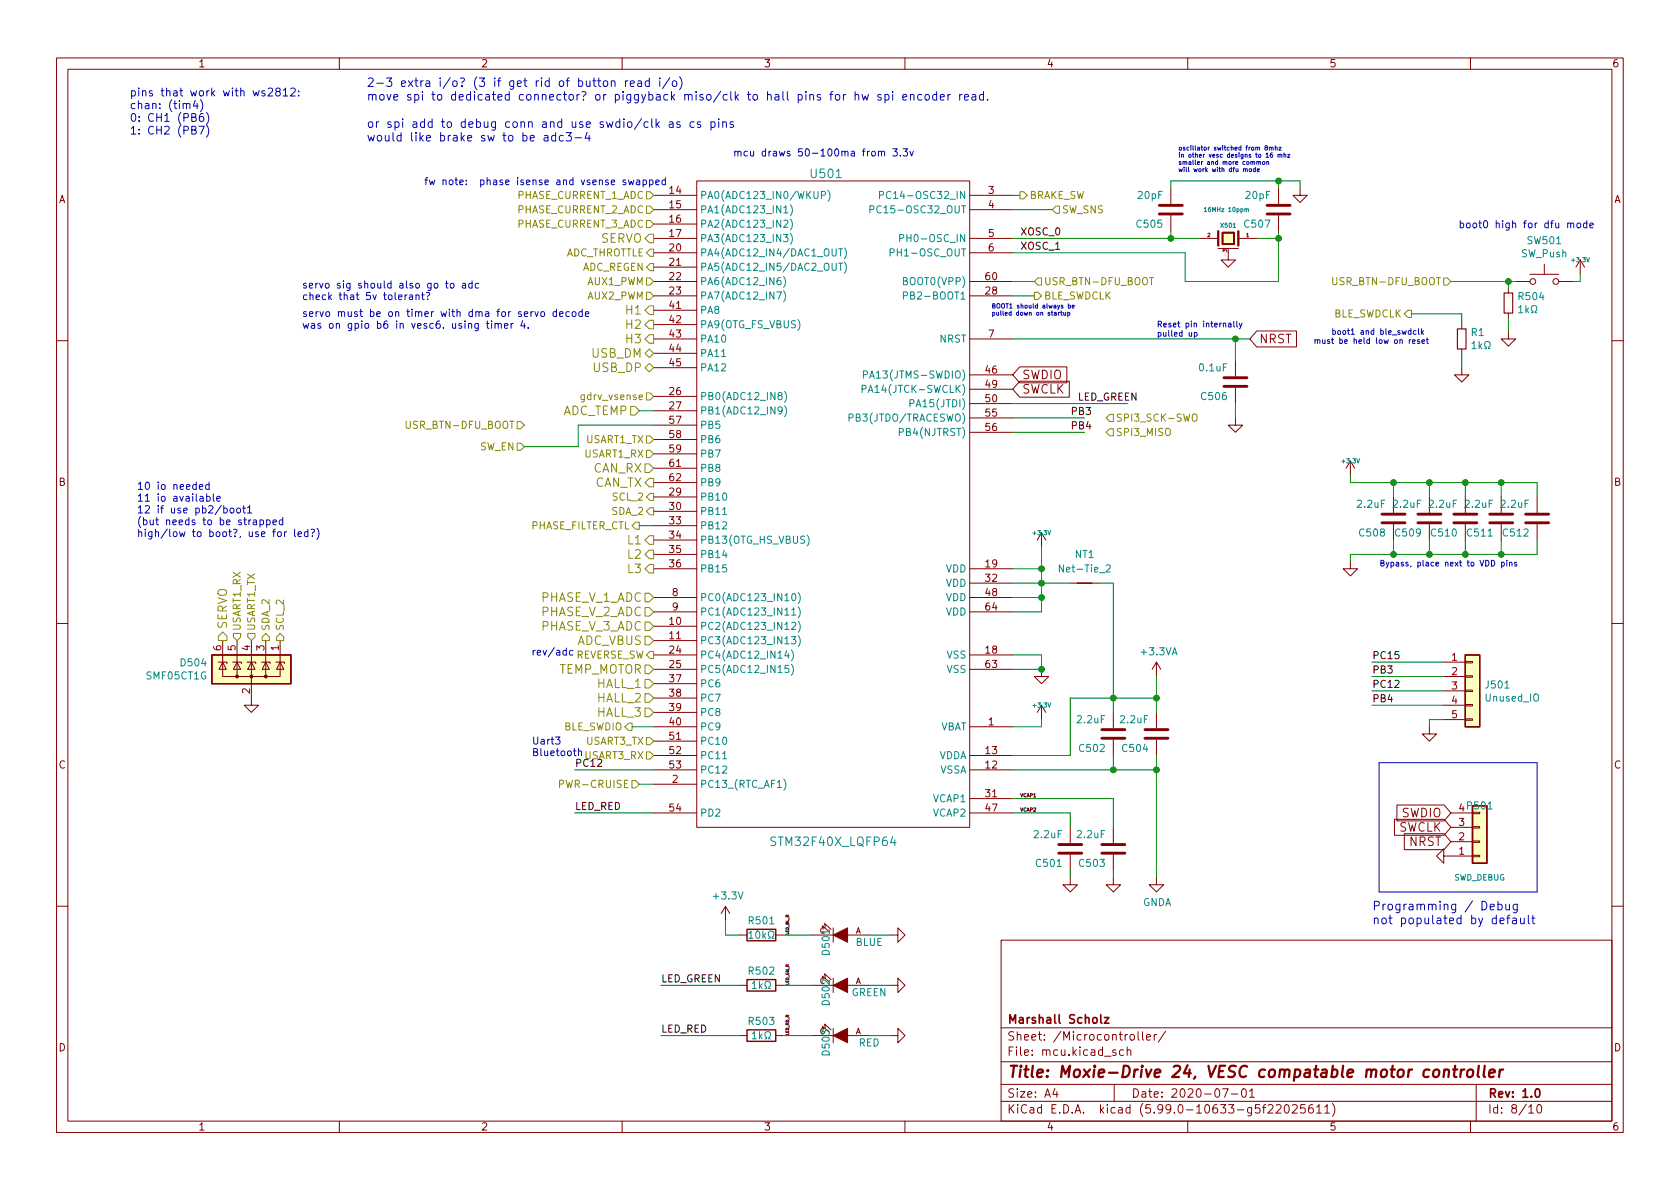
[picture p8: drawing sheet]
<svg xmlns="http://www.w3.org/2000/svg" width="297mm" height="210mm" viewBox="0 0 297 210" stroke-linecap="round" stroke-linejoin="round" font-family="sans-serif">
<defs><g id="words">
<text font-size="2.8" fill="#840000" x="178" y="190.6">Title: Moxie-Drive 24, VESC compatable motor controller</text>
<g font-size="2.1" fill="#0000c2">
<text x="64.8" y="15.4">2-3 extra i/o? (3 if get rid of button read i/o)</text>
<text x="64.8" y="17.8">move spi to dedicated connector? or piggyback miso/clk to hall pins for hw spi encoder read.</text>
<text x="64.8" y="22.6">or spi add to debug conn and use swdio/clk as cs pins</text>
<text x="64.8" y="25">would like brake sw to be adc3-4</text>
<text x="242.6" y="161">Programming / Debug</text>
<text x="242.6" y="163.4">not populated by default</text>
</g>
<g font-size="2.1" fill="#008484">
<text x="143.5" y="31.5">U501</text>
<text x="136.8" y="149.6">STM32F40X_LQFP64</text>
</g>
<g font-size="2.1" fill="#848400">
<text x="106.2" y="42.9">SERVO</text>
<text x="110.9" y="55.6">H1</text>
<text x="110.9" y="58.2">H2</text>
<text x="104.6" y="63.2">USB_DM</text>
<text x="105" y="65.8">USB_DP</text>
<text x="110.9" y="60.7">H3</text>
<text x="99.4" y="73.4">ADC_TEMP</text>
<text x="104.9" y="83.6">CAN_RX</text>
<text x="105.1" y="86.1">CAN_TX</text>
<text x="111.1" y="96.3">L1</text>
<text x="111.1" y="98.8">L2</text>
<text x="111.1" y="101.3">L3</text>
<text x="95.5" y="106.4">PHASE_V_1_ADC</text>
<text x="40.1" y="111.3" transform="rotate(-90 40.1 111.3)">SERVO</text>
<text x="95.5" y="109">PHASE_V_2_ADC</text>
<text x="95.5" y="111.5">PHASE_V_3_ADC</text>
<text x="98.6" y="119.1">TEMP_MOTOR</text>
<text x="101.9" y="114">ADC_VBUS</text>
<text x="105.6" y="121.7">HALL_1</text>
<text x="105.6" y="124.2">HALL_2</text>
<text x="105.6" y="126.7">HALL_3</text>
</g>
<g font-size="2.1" fill="#840000">
<text x="222.6" y="60.7">NRST</text>
<text x="180.7" y="67.1">SWDIO</text>
<text x="180.7" y="69.6">SWCLK</text>
<text x="247.2" y="147.1">SWCLK</text>
<text x="247.7" y="144.5">SWDIO</text>
<text x="249.2" y="149.6">NRST</text>
<text x="178" y="184">Sheet: /Microcontroller/</text>
<text x="178" y="181">Marshall Scholz</text>
<text x="178" y="186.7">File: mcu.kicad_sch</text>
<text x="178" y="196.9">KiCad E.D.A. kicad (5.99.0-10633-g5f22025611)</text>
<text x="178" y="194.1">Size: A4</text>
<text x="200" y="194.1">Date: 2020-07-01</text>
<text x="263" y="194.1">Rev: 1.0</text>
<text x="263" y="196.9">Id: 8/10</text>
</g>
<g font-size="1.9" fill="#0000c2">
<text x="22.9" y="17">pins that work with ws2812:</text>
<text x="22.9" y="19.3">chan: (tim4)</text>
<text x="22.9" y="21.5">0: CH1 (PB6)</text>
<text x="22.9" y="23.8">1: CH2 (PB7)</text>
</g>
<g font-size="1.8" fill="#840000">
<text x="35" y="11.9">1</text>
<text x="85" y="11.9">2</text>
<text x="135" y="11.9">3</text>
<text x="185" y="11.9">4</text>
<text x="235" y="11.9">5</text>
<text x="285" y="11.9">6</text>
<text x="10.3" y="35.9">A</text>
<text x="118.4" y="34.3">14</text>
<text x="174.8" y="34.3">3</text>
<text x="285.3" y="35.9">A</text>
<text x="118.4" y="36.8">15</text>
<text x="118.4" y="39.4">16</text>
<text x="118.4" y="41.9">17</text>
<text x="174.8" y="36.8">4</text>
<text x="174.8" y="41.9">5</text>
<text x="118.4" y="44.4">20</text>
<text x="118.4" y="47">21</text>
<text x="174.8" y="44.4">6</text>
<text x="118.4" y="49.5">22</text>
<text x="118.4" y="52.1">23</text>
<text x="174.3" y="52.1">28</text>
<text x="174.3" y="49.5">60</text>
<text x="118.4" y="54.6">41</text>
<text x="118.4" y="57.1">42</text>
<text x="118.4" y="59.7">43</text>
<text x="174.8" y="59.7">7</text>
<text x="118.4" y="62.2">44</text>
<text x="118.4" y="64.8">45</text>
<text x="118.4" y="69.8">26</text>
<text x="174.3" y="66">46</text>
<text x="174.3" y="68.6">49</text>
<text x="174.3" y="71.1">50</text>
<text x="118.4" y="72.4">27</text>
<text x="118.4" y="74.9">57</text>
<text x="118.4" y="77.5">58</text>
<text x="174.3" y="73.7">55</text>
<text x="174.3" y="76.2">56</text>
<text x="118.4" y="80">59</text>
<text x="118.4" y="82.5">61</text>
<text x="10.3" y="85.9">B</text>
<text x="118.4" y="87.6">29</text>
<text x="118.4" y="85.1">62</text>
<text x="285.3" y="85.9">B</text>
<text x="118.4" y="90.2">30</text>
<text x="118.4" y="92.7">33</text>
<text x="118.4" y="95.2">34</text>
<text x="118.4" y="97.8">35</text>
<text x="118.4" y="100.3">36</text>
<text x="174.3" y="100.3">19</text>
<text x="118.9" y="105.4">8</text>
<text x="118.9" y="107.9">9</text>
<text x="174.3" y="102.9">32</text>
<text x="174.3" y="105.4">48</text>
<text x="174.3" y="107.9">64</text>
<text x="118.4" y="110.5">10</text>
<text x="118.4" y="113">11</text>
<text x="39.1" y="115" transform="rotate(-90 39.1 115)">6</text>
<text x="41.7" y="115" transform="rotate(-90 41.7 115)">5</text>
<text x="44.2" y="115" transform="rotate(-90 44.2 115)">4</text>
<text x="46.7" y="115" transform="rotate(-90 46.7 115)">3</text>
<text x="49.3" y="115" transform="rotate(-90 49.3 115)">1</text>
<text x="118.4" y="115.6">24</text>
<text x="118.4" y="118.1">25</text>
<text x="174.3" y="115.6">18</text>
<text x="174.3" y="118.1">63</text>
<text x="256.7" y="116.8">1</text>
<text x="256.7" y="119.4">2</text>
<text x="44.2" y="122.7" transform="rotate(-90 44.2 122.7)">2</text>
<text x="118.4" y="120.6">37</text>
<text x="118.4" y="123.2">38</text>
<text x="118.4" y="125.7">39</text>
<text x="256.7" y="121.9">3</text>
<text x="256.7" y="124.5">4</text>
<text x="118.4" y="128.3">40</text>
<text x="118.4" y="130.8">51</text>
<text x="174.8" y="128.3">1</text>
<text x="256.7" y="127">5</text>
<text x="10.3" y="135.9">C</text>
<text x="118.4" y="133.3">52</text>
<text x="118.4" y="135.9">53</text>
<text x="174.3" y="135.9">12</text>
<text x="174.3" y="133.3">13</text>
<text x="285.3" y="135.9">C</text>
<text x="118.4" y="143.5">54</text>
<text x="118.9" y="138.4">2</text>
<text x="174.3" y="141">31</text>
<text x="174.3" y="143.5">47</text>
<text x="258" y="148.6">2</text>
<text x="258" y="146">3</text>
<text x="258" y="151.1">1</text>
<text x="10.3" y="185.9">D</text>
<text x="285.3" y="185.9">D</text>
<text x="35" y="199.9">1</text>
<text x="85" y="199.9">2</text>
<text x="135" y="199.9">3</text>
<text x="185" y="199.9">4</text>
<text x="235" y="199.9">5</text>
<text x="285" y="199.9">6</text>
</g>
<g font-size="1.8" fill="#0000c2">
<text x="129.5" y="27.6">mcu draws 50-100ma from 3.3v</text>
<text x="74.9" y="32.7">fw note: phase isense and vsense swapped</text>
<text x="257.8" y="40.3">boot0 high for dfu mode</text>
<text x="53.3" y="51">servo sig should also go to adc</text>
<text x="53.3" y="53">check that 5v tolerant?</text>
<text x="53.3" y="56">servo must be on timer with dma for servo decode</text>
<text x="53.3" y="58.1">was on gpio b6 in vesc6. using timer 4.</text>
<text x="24.1" y="86.6">10 io needed</text>
<text x="24.1" y="88.7">11 io available</text>
<text x="24.1" y="90.8">12 if use pb2/boot1</text>
<text x="24.1" y="92.9">(but needs to be strapped</text>
<text x="24.1" y="94.9">high/low to boot?, use for led?)</text>
<text x="95.4" y="115.9">rev/adc</text>
<text x="94" y="131.6">Uart3</text>
<text x="94" y="133.7">Bluetooth</text>
</g>
<g font-size="1.8" fill="#848400">
<text x="91.4" y="35.2">PHASE_CURRENT_1_ADC</text>
<text x="182" y="35.2">BRAKE_SW</text>
<text x="91.4" y="37.7">PHASE_CURRENT_2_ADC</text>
<text x="91.4" y="40.3">PHASE_CURRENT_3_ADC</text>
<text x="187.7" y="37.7">SW_SNS</text>
<text x="99.7" y="45.3">ADC_THROTTLE</text>
<text x="102.8" y="47.9">ADC_REGEN</text>
<text x="103.9" y="50.4">AUX1_PWM</text>
<text x="103.9" y="53">AUX2_PWM</text>
<text x="184.5" y="53">BLE_SWDCLK</text>
<text x="184.5" y="50.4">USR_BTN-DFU_BOOT</text>
<text x="236.2" y="50.4">USR_BTN-DFU_BOOT</text>
<text x="235.6" y="56.1">BLE_SWDCLK</text>
<text x="103.1" y="70.7">gdrv_vsense</text>
<text x="72.4" y="75.8">USR_BTN-DFU_BOOT</text>
<text x="197.2" y="74.5">SPI3_SCK-SWO</text>
<text x="197.2" y="77.1">SPI3_MISO</text>
<text x="84.8" y="79.6">SW_EN</text>
<text x="103.4" y="80.9">USART1_RX</text>
<text x="103.6" y="78.4">USART1_TX</text>
<text x="108.4" y="88.5">SCL_2</text>
<text x="93.7" y="93.6">PHASE_FILTER_CTL</text>
<text x="108.2" y="91.1">SDA_2</text>
<text x="42.5" y="111.6" transform="rotate(-90 42.5 111.6)">USART1_RX</text>
<text x="45.1" y="111.6" transform="rotate(-90 45.1 111.6)">USART1_TX</text>
<text x="47.6" y="111.6" transform="rotate(-90 47.6 111.6)">SDA_2</text>
<text x="50.2" y="111.6" transform="rotate(-90 50.2 111.6)">SCL_2</text>
<text x="101.6" y="116.5">REVERSE_SW</text>
<text x="99.6" y="129.2">BLE_SWDIO</text>
<text x="103.6" y="131.7">USART3_TX</text>
<text x="103.4" y="134.2">USART3_RX</text>
<text x="99.7" y="139.3">PWR-CRUISE</text>
</g>
<g font-size="1.8" fill="#008484">
<text x="123.7" y="35.2">PA0(ADC123_IN0/WKUP)</text>
<text x="157.4" y="35.2">PC14-OSC32_IN</text>
<text x="201.3" y="35.2">20pF</text>
<text x="220.3" y="35.2">20pF</text>
<text x="123.7" y="37.7">PA1(ADC123_IN1)</text>
<text x="123.7" y="40.3">PA2(ADC123_IN2)</text>
<text x="155.4" y="37.7">PC15-OSC32_OUT</text>
<text x="201.1" y="40.3">C505</text>
<text x="220.1" y="40.3">C507</text>
<text x="123.7" y="42.8">PA3(ADC123_IN3)</text>
<text x="123.7" y="45.3">PA4(ADC12_IN4/DAC1_OUT)</text>
<text x="123.7" y="47.9">PA5(ADC12_IN5/DAC2_OUT)</text>
<text x="158.4" y="45.3">PH1-OSC_OUT</text>
<text x="160.3" y="42.8">PH0-OSC_IN</text>
<text x="269" y="45.5">SW_Push</text>
<text x="270.1" y="43.2">SW501</text>
<text x="123.7" y="50.4">PA6(ADC12_IN6)</text>
<text x="123.7" y="53">PA7(ADC12_IN7)</text>
<text x="160.1" y="50.4">BOOT0(VPP)</text>
<text x="160.8" y="53">PB2-BOOT1</text>
<text x="268.6" y="53.1">R504</text>
<text x="123.7" y="55.5">PA8</text>
<text x="123.7" y="58">PA9(OTG_FS_VBUS)</text>
<text x="260.1" y="59.4">R1</text>
<text x="123.7" y="60.6">PA10</text>
<text x="123.7" y="63.1">PA11</text>
<text x="123.7" y="65.7">PA12</text>
<text x="166.1" y="60.6">NRST</text>
<text x="212.1" y="65.7">0.1uF</text>
<text x="123.7" y="70.7">PB0(ADC12_IN8)</text>
<text x="153.6" y="69.5">PA14(JTCK-SWCLK)</text>
<text x="154" y="66.9">PA13(JTMS-SWDIO)</text>
<text x="212.5" y="70.7">C506</text>
<text x="123.7" y="73.3">PB1(ADC12_IN9)</text>
<text x="123.7" y="75.8">PB5</text>
<text x="150.8" y="74.5">PB3(JTDO/TRACESWO)</text>
<text x="159.4" y="77.1">PB4(NJTRST)</text>
<text x="161.5" y="72">PA15(JTDI)</text>
<text x="123.7" y="78.4">PB6</text>
<text x="123.7" y="80.9">PB7</text>
<text x="123.7" y="83.4">PB8</text>
<text x="123.7" y="88.5">PB10</text>
<text x="123.7" y="86">PB9</text>
<text x="240.1" y="89.8">2.2uF</text>
<text x="246.4" y="89.8">2.2uF</text>
<text x="252.8" y="89.8">2.2uF</text>
<text x="259.1" y="89.8">2.2uF</text>
<text x="265.5" y="89.8">2.2uF</text>
<text x="123.7" y="91.1">PB11</text>
<text x="123.7" y="93.6">PB12</text>
<text x="240.5" y="94.9">C508</text>
<text x="246.8" y="94.9">C509</text>
<text x="253.2" y="94.9">C510</text>
<text x="259.5" y="94.9">C511</text>
<text x="265.9" y="94.9">C512</text>
<text x="123.7" y="96.1">PB13(OTG_HS_VBUS)</text>
<text x="123.7" y="98.7">PB14</text>
<text x="123.7" y="101.2">PB15</text>
<text x="167.2" y="101.2">VDD</text>
<text x="187.8" y="101.2">Net-Tie_2</text>
<text x="190.1" y="98.7">NT1</text>
<text x="123.7" y="106.3">PC0(ADC123_IN10)</text>
<text x="167.2" y="103.8">VDD</text>
<text x="167.2" y="106.3">VDD</text>
<text x="123.7" y="111.4">PC2(ADC123_IN12)</text>
<text x="123.7" y="113.9">PC3(ADC123_IN13)</text>
<text x="123.7" y="108.8">PC1(ADC123_IN11)</text>
<text x="167.2" y="108.8">VDD</text>
<text x="32.1" y="117.8">D504</text>
<text x="123.7" y="116.5">PC4(ADC12_IN14)</text>
<text x="123.7" y="119">PC5(ADC12_IN15)</text>
<text x="167.4" y="116.5">VSS</text>
<text x="167.4" y="119">VSS</text>
<text x="201.9" y="115.9">+3.3VA</text>
<text x="25.7" y="120.1">SMF05CT1G</text>
<text x="123.7" y="121.5">PC6</text>
<text x="123.7" y="124.1">PC7</text>
<text x="262.7" y="124">Unused_IO</text>
<text x="262.8" y="121.7">J501</text>
<text x="123.7" y="126.6">PC8</text>
<text x="123.7" y="129.2">PC9</text>
<text x="123.7" y="131.7">PC10</text>
<text x="166.1" y="129.2">VBAT</text>
<text x="190.6" y="127.9">2.2uF</text>
<text x="198.2" y="127.9">2.2uF</text>
<text x="123.7" y="134.2">PC11</text>
<text x="123.7" y="136.8">PC12</text>
<text x="165.9" y="134.2">VDDA</text>
<text x="166.1" y="136.8">VSSA</text>
<text x="190.9" y="133">C502</text>
<text x="198.6" y="133">C504</text>
<text x="123.7" y="139.3">PC13_(RTC_AF1)</text>
<text x="165" y="141.9">VCAP1</text>
<text x="258" y="143.5">4 P501</text>
<text x="123.7" y="144.4">PD2</text>
<text x="165" y="144.4">VCAP2</text>
<text x="182.9" y="148.2">2.2uF</text>
<text x="190.6" y="148.2">2.2uF</text>
<text x="183.3" y="153.3">C501</text>
<text x="190.9" y="153.3">C503</text>
<text x="126.3" y="159">+3.3V</text>
<text x="202" y="160.2">GNDA</text>
<text x="132.5" y="163.4">R501</text>
<text x="151.3" y="167.3">BLUE</text>
<text x="132.5" y="172.3">R502</text>
<text x="146.7" y="168.7" transform="rotate(-90 146.7 168.7)">D501</text>
<text x="146.7" y="177.6" transform="rotate(-90 146.7 177.6)">D502</text>
<text x="150.5" y="176.1">GREEN</text>
<text x="132.5" y="181.2">R503</text>
<text x="151.8" y="185">RED</text>
<text x="146.7" y="186.5" transform="rotate(-90 146.7 186.5)">D503</text>
</g>
<g font-size="1.8">
<text x="180.3" y="41.6">XOSC_0</text>
<text x="180.3" y="44.2">XOSC_1</text>
<text x="190.5" y="70.8">LED_GREEN</text>
<text x="189.2" y="73.4">PB3</text>
<text x="189.2" y="75.9">PB4</text>
<text x="242.6" y="119.1">PB3</text>
<text x="242.6" y="116.5">PC15</text>
<text x="242.6" y="121.6">PC12</text>
<text x="242.6" y="124.2">PB4</text>
<text x="101.6" y="135.6">PC12</text>
<text x="101.6" y="143.2">LED_RED</text>
<text x="116.8" y="173.7">LED_GREEN</text>
<text x="116.8" y="182.6">LED_RED</text>
</g>
<g font-size="1.4" fill="#0000c2">
<text x="204.5" y="57.9">Reset pin internally</text>
<text x="204.5" y="59.5">pulled up</text>
<text x="237.9" y="59.2">boot1 and ble_swdclk</text>
<text x="235.6" y="60.8">must be held low on reset</text>
<text x="243.8" y="100.1">Bypass, place next to VDD pins</text>
</g>
<text font-size="1.4" fill="#008484" x="257" y="155.7">SWD_DEBUG</text>
<g font-size="1.4" fill="#840000">
<text x="144.9" y="165.1">C</text>
<text x="151.3" y="165.1">A</text>
<text x="144.9" y="174">C</text>
<text x="151.3" y="174">A</text>
<text x="144.9" y="182.9">C</text>
<text x="151.3" y="182.9">A</text>
</g>
<g font-size="1.1" fill="#0000c2">
<text x="208.3" y="26.6">oscillator switched from 8mhz</text>
<text x="208.3" y="27.9">in other vesc designs to 16 mhz</text>
<text x="208.3" y="29.1">smaller and more common</text>
<text x="208.3" y="30.4">will work with dfu mode</text>
<text x="175.3" y="54.5">BOOT1 should always be</text>
<text x="175.3" y="55.8">pulled down on startup</text>
</g>
<g font-size="1.1" fill="#008484">
<text x="213.3" y="37.5">16MHz 10ppm</text>
<text x="215.9" y="40.3">X501</text>
<text x="278" y="46.3">+3.3V</text>
<text x="237.4" y="81.9">+3.3V</text>
<text x="182.7" y="94.6">+3.3V</text>
<text x="182.7" y="125.1">+3.3V</text>
</g>
<g font-size=".9" fill="#840000">
<text x="213.5" y="41.9">2</text>
<text x="220.4" y="41.9">1</text>
<text x="216.9" y="44.6" transform="rotate(-90 216.9 44.6)">3</text>
</g>
<g font-size=".8">
<text x="180.3" y="141">VCAP1</text>
<text x="180.3" y="143.5">VCAP2</text>
</g>
<g font-size=".7">
<text x="139.5" y="165.3" transform="rotate(-90 139.5 165.3)">LED_BL_R</text>
<text x="139.5" y="174.2" transform="rotate(-90 139.5 174.2)">LED_GN_R</text>
<text x="139.5" y="183.1" transform="rotate(-90 139.5 183.1)">LED_RD_R</text>
</g>
</g></defs>
<g fill="none" stroke="#840000" stroke-width=".18">
<path d="M10 10.2h277v190.1h-277zM12 12.2h273v186.1h-273zM60 10.2v2M110 10.2v2M160 10.2v2M210 10.2v2M260 10.2v2M115.6 34.5h7.6M115.6 37.1h7.6M115.6 39.6h7.6M123.2 32h48.2v114.3h-48.2zM171.4 34.5h7.7"/>
<path d="M171.4 37.1h7.7M207 33.3v2.8M207 38.1v2.8M226.1 33.3v2.8M226.1 38.1v2.8M229.9 33.3v1.2h1.2l-1.2 1.3-1.3-1.3h1.3M115.6 49.8h7.6M115.6 42.2h7.6M115.6 44.7h7.6M115.6 47.2h7.6M115.6 52.3h7.6M115.6 54.9h7.6"/>
<path d="M115.6 57.4h7.6M115.6 59.9h7.6M171.4 49.8h7.7M171.4 42.2h7.7M171.4 44.7h7.7M171.4 52.3h7.7M171.4 59.9h7.7M212.1 42.2h3.3M215.4 43.9h3.5M217.2 44.7v1.3h1.2l-1.2 1.2-1.3-1.2h1.3M218.9 42.2h3.3M222.2 58.5h7v2.8h-7l-1.2-1.4z"/>
<path d="M258.4 57.4v.8M266.7 58.7v1.2h1.3l-1.3 1.3-1.3-1.3h1.3M266.7 51v.8M266.7 55.4v.7M268 49.8h2.5M270.5 48.5h5.1M273 46.7v1.8M275.6 49.8h2.5M279.4 46l-.8 1.2M279.4 46v2.5M279.4 46l.8 1.2M10 60.2h2"/>
<path d="M115.6 70.1h7.6M115.6 72.6h7.6M115.6 62.5h7.6M115.6 65h7.6M115.6 75.2h7.6M115.6 77.7h7.6M171.4 66.3h7.7M171.4 68.8h7.7M171.4 71.4h7.7M171.4 73.9h7.7M171.4 76.4h7.7M180.3 64.9h8.3v2.8h-8.3l-1.2-1.4z"/>
<path d="M180.3 67.4h8.8v2.8h-8.8l-1.2-1.4zM218.4 73.9v1.3h1.3l-1.3 1.2-1.2-1.2h1.2M218.4 63.7v2.8M218.4 68.6v2.8M258.4 65v1.3h1.3l-1.3 1.3-1.2-1.3h1.2M258.4 61.7v.8M285 60.2h2M115.6 87.9h7.6M115.6 90.4h7.6M115.6 93h7.6M115.6 95.5h7.6M115.6 98h7.6"/>
<path d="M115.6 80.3h7.6M115.6 82.8h7.6M115.6 85.3h7.6M184.1 94.2v2.6M184.1 94.2l-.7 1.3M184.1 94.2l.8 1.3M238.8 99.3v1.3h1.2l-1.2 1.2-1.3-1.2h1.3M238.8 81.5l-.8 1.3M238.8 81.5v2.6M238.8 81.5l.7 1.3M246.4 87.9v2.8M246.4 92.7v2.8"/>
<path d="M252.7 87.9v2.8M252.7 92.7v2.8M259.1 87.9v2.8M259.1 92.7v2.8M265.4 87.9v2.8M265.4 92.7v2.8M271.8 87.9v2.8M271.8 92.7v2.8M10 110.2h2M38.6 117.1h1.5v.2M39.4 117.1v2.5h2.5M39.4 117.1l.6 1.3h-1.3z"/>
<path d="M39.4 113.3v3.8M41.1 117.1h1.6v.2M41.9 117.1v2.5h5.1v-2.5M41.9 117.1l.6 1.3h-1.2zM41.9 113.3v3.8M43.7 117.1h1.5v.2M44.4 113.3v11.4h1.3l-1.3 1.3-1.2-1.3h1.2M44.4 117.1l.7 1.3h-1.3zM46.2 117.1h1.6v.2M47 117.1l.6 1.3h-1.2zM47 113.3v3.8M48.8 117.1h1.5v.2"/>
<path d="M49.5 117.1v2.5h-2.5M49.5 117.1l.7 1.3h-1.3zM49.5 113.3v3.8M115.6 110.7h7.6M115.6 113.3h7.6M115.6 115.8h7.6M115.6 100.6h7.6M115.6 118.4h7.6M115.6 105.7h7.6M115.6 108.2h7.6M171.4 103.1h7.7M171.4 115.8h7.7"/>
<path d="M171.4 100.6h7.7M171.4 118.4h7.7M171.4 105.7h7.7M171.4 108.2h7.7M184.1 118.4v1.2h1.3l-1.3 1.3-1.2-1.3h1.2M189.2 103.1h5.1M204.5 117.1l-.8 1.3M204.5 117.1v2.5M204.5 117.1l.7 1.3M255.3 117.1h3.8M255.3 119.6h3.8M259.1 119.5h1.2v.3h-1.2z"/>
<path d="M259.1 117h1.2v.2h-1.2zM285 110.2h2M115.6 128.5h7.6M115.6 136.1h7.6M115.6 133.6h7.6M115.6 138.7h7.6M115.6 120.9h7.6M115.6 123.4h7.6M115.6 126h7.6M115.6 131.1h7.6M171.4 128.5h7.7M171.4 136.1h7.7"/>
<path d="M171.4 133.6h7.7M184.1 124.7l-.7 1.3M184.1 124.7v2.5M184.1 124.7l.8 1.3M196.8 126v2.8M196.8 130.8v2.8M204.5 126v2.8M204.5 130.8v2.8M252.7 128.5v1.3h1.3l-1.3 1.3-1.2-1.3h1.2M255.3 122.2h3.8M255.3 124.7h3.8M255.3 127.2h3.8"/>
<path d="M259.1 127.1h1.2v.3h-1.2zM259.1 124.6h1.2v.2h-1.2zM259.1 122h1.2v.3h-1.2zM115.6 143.8h7.6M171.4 143.8h7.7M171.4 141.2h7.7M189.2 155.2v1.3h1.3l-1.3 1.2-1.2-1.2h1.2M189.2 146.3v2.8M189.2 151.1v2.8M196.8 155.2v1.3h1.3l-1.3 1.2-1.2-1.2h1.2M196.8 146.3v2.8M196.8 151.1v2.8"/>
<path d="M204.5 155.2v1.3h1.2l-1.2 1.2-1.3-1.2h1.3M246.6 144.9h8.7l1.2 1.4-1.2 1.4h-8.7zM247 142.3h8.3l1.2 1.5-1.2 1.4h-8.3zM248.3 147.4h7l1.2 1.4-1.2 1.4h-7zM255.3 151.4v-1.3l-1.3 1.3 1.3 1.2v-1.2h5M256.5 148.8h3.8M256.5 146.3h3.8M256.5 143.8h3.8M260.3 146.2h1.3v.2h-1.3zM260.3 148.7h1.3v.3h-1.3zM260.3 151.3h1.3v.2h-1.3zM10 160.2h2"/>
<path d="M128.3 160.3l-.8 1.2M128.3 160.3v2.5M128.3 160.3l.7 1.2M130.8 165.3h1.3M130.8 174.2h1.3M137.2 165.3h1.2M137.2 174.2h1.2M143.5 165.3h3.8M143.5 174.2h3.8M145.5 164.3l-.1-.6 1.2 1M145.5 173.2l-.1-.6 1.2 1M145.9 164l-.1-.7 1.1 1"/>
<path d="M145.9 172.8l-.1-.6 1.1 1M147.3 164.1v2.5M149.9 165.3h3.8M149.9 174.2h3.8M157.5 174.2h1.2v-1.2l1.3 1.2-1.3 1.3v-1.3M157.5 165.3h1.2v-1.2l1.3 1.2-1.3 1.3v-1.3M177 166.3h108v32h-108zM285 160.2h2M60 198.3v2M110 198.3v2M130.8 183.1h1.3M137.2 183.1h1.2"/>
<path d="M143.5 183.1h3.8M145.5 182.1l-.1-.6 1.2 1M145.9 181.7l-.1-.6 1.1 1M149.9 183.1h3.8M157.5 183.1h1.2v-1.2l1.3 1.2-1.3 1.3v-1.3M160 198.3v2M177 194.8h108M177 191.8h108M177 187.8h108M177 181.8h108M186.5 192.5l-.4 1h1M186.9 193v1"/>
<path d="M197 191.8v3M197.3 185.7l-.4-.1-.2 .2 .1 .3 .5 .1v.4h-.6M198.6 185.7l-.4-.1-.3 .3v.4l.2 .3h.5M199.3 185.8l.2-.2 .4 .1v.9M199.3 185.1v1.5M199.9 183l.4-.1 .3 .3v.4l-.3 .3h-.4l-.1-.3v-.4zM201.2 182.4v1.3l.2 .2M202 182.4v1.3l.2 .2M202.7 183.4l.7-.1v-.3l-.5-.1-.2 .2 .1 .8h.6M204.1 182.9v1M204.5 182.9l-.3 .1-.1 .2M206.1 182.4l-1.3 1.9"/>
<path d="M210 198.3v2M216.1 192.5h1l-.6 1.5M217.7 193.5h1.2M219.7 192.6l.2-.1a.81 .81 0 0 1 .5 .7 .81 .81 0 0 1-.3 .8h-.1a.81 .81 0 0 1-.6-.6 .81 .81 0 0 1 .3-.8zM220.9 193l.5-.5v1.5M220.9 194h.9M224.2 195.5l.6-.2 .2 .2 .1 .3-1 1h1M225.6 195.5l.6-.2 .2 .2 .1 .3-.9 1h.9M227.3 195.4l.1-.1a.81 .81 0 0 1 .6 .7 .81 .81 0 0 1-.3 .8h-.1a.81 .81 0 0 1-.6-.6 .81 .81 0 0 1 .3-.8zM228.5 195.5l.6-.2 .2 .2 .1 .3-1 1h1M230.7 195.3h-.7l-.1 .7 .2-.1 .5 .1 .2 .2-.1 .5-.2 .1-.6-.1M232.1 195.3a.59 .59 0 0 0-.7 .7v.5l.1 .3h.4l.2-.1 .1-.5-.1-.2-.5-.1-.2 .3"/>
<path d="M232.8 195.8l.4-.5v1.5M232.8 196.8h.8M234.2 195.8l.4-.5v1.5M234.2 196.8h.9M235.6 195.1a1.72 1.72 0 0 1 0 2.3M260 198.3v2M261 191.8v6.5M270.3 195.8l.4-.5v1.5M270.3 196.8h.9M271.9 195.4l.2-.1a.81 .81 0 0 1 .6 .7 .81 .81 0 0 1-.3 .8h-.2a.81 .81 0 0 1-.6-.6 .81 .81 0 0 1 .3-.8z"/>
<circle cx="271" cy="49.8" r=".51"/>
<circle cx="275.1" cy="49.8" r=".51"/>
</g>
<path d="M216.2 41.1h2v2.1h-2zM194.6 179.4v1.3l.2 .2M195.3 179.9h.8l-.8 1h.8M271.6 192.6l.2-.1a.82 .82 0 0 1 .6 .7 .82 .82 0 0 1-.3 .8h-.2a.81 .81 0 0 1-.6-.6 .81 .81 0 0 1 .3-.8z" fill="none" stroke="#840000" stroke-width=".3"/>
<g fill="none" stroke="#840000" stroke-width=".4">
<path d="M253.6 189.3a.52 .52 0 0 1 .5-.2 .52 .52 0 0 1 .4 .4l-.1 .6a.55 .55 0 0 1-.5 .4 .55 .55 0 0 1-.5-.4zM255.4 189.3a.49 .49 0 0 1 .8 .1l-.1 1.1M255.4 189.1l-.2 1.4M256.9 189.1h.8M257.3 188.5l-.2 1.7v.2l.4 .1M258.3 189.1l-.1 1.4M258.9 189.1l-.4 .1-.2 .3M259.6 189.3a.52 .52 0 0 1 .5-.2 .52 .52 0 0 1 .4 .4l-.1 .6a.55 .55 0 0 1-.5 .4 .55 .55 0 0 1-.5-.4zM261.5 188.5l-.2 1.7 .2 .3M262.5 188.5l-.2 1.7 .3 .3M263.3 189.8l1-.2-.1-.4-.5-.1-.3 .3-.1 1 .2 .1 .6-.1M265.2 189.1l-.2 1.4"/>
<path d="M265.8 189.1l-.4 .1-.2 .3"/>
</g>
<g fill="none" stroke="#840000" stroke-width=".51">
<path d="M205 36.3h4M205 37.8h4M224 36.3h4.1M224 37.8h4.1M216.4 66.8h4.1M216.4 68.3h4.1M244.3 90.9h4.1M244.3 92.5h4.1M250.7 90.9h4.1M250.7 92.5h4.1M257 90.9h4.1M257 92.5h4.1"/>
<path d="M263.4 90.9h4.1M263.4 92.5h4.1M269.7 90.9h4.1M269.7 92.5h4.1M194.8 129h4.1M194.8 130.6h4.1M202.4 129h4.1M202.4 130.6h4.1M187.2 149.3h4.1M187.2 150.9h4.1M194.8 149.3h4.1M194.8 150.9h4.1"/>
</g>
<g fill="#ffffc2" stroke="#ffffc2" stroke-width=".18">
<path d="M37.5 115.8h13.9v5.1h-13.9z"/>
<path d="M216.2 41.1h2v2.1h-2z"/>
<path d="M260.3 142.5h2.6v10.1h-2.6z"/>
<path d="M259.1 115.8h2.5v12.7h-2.5z"/>
</g>
<path d="M37.5 115.8h13.9v5.1h-13.9zM190.5 103.1h2.5M259.1 115.8h2.5v12.7h-2.5zM260.3 142.5h2.6v10.1h-2.6zM132.1 164.3h5.1v2.1h-5.1zM132.1 173.2h5.1v2.1h-5.1zM132.1 182.1h5.1v2h-5.1z" fill="none" stroke="#840000" stroke-width=".25"/>
<g fill="#840000" stroke="#840000" stroke-width=".18">
<path d="M147.3 183.1l2.6-1.2v2.5z"/>
<path d="M147.3 165.3l2.6-1.2v2.5z"/>
<path d="M147.3 174.2l2.6-1.2v2.5z"/>
<circle cx="47" cy="119.6" r=".25"/>
<circle cx="44.4" cy="119.6" r=".25"/>
<circle cx="41.9" cy="119.6" r=".25"/>
</g>
<path d="M257.7 58.2h1.5v3.5h-1.5zM265.9 51.8h1.6v3.6h-1.6z" fill="none" stroke="#840000" stroke-width=".2"/>
<g fill="none" stroke="#008484" stroke-width=".18">
<path d="M138.6 39l.5-.1 .2 .4-.8 .9h.8M138.6 37.7h.7M139.7 36.2a1.46 1.46 0 0 1 0 1.9M139.7 38.7a1.46 1.46 0 0 1 0 2M145.2 34.5l.6-.1 .2-.1-.1-.3-.7-.2v1.3M146.4 33.7a1.46 1.46 0 0 1 0 1.9M153.8 37h.6l.1-.2v-.3l-.7-.1v1.3M155.5 34.5l.6-.1 .1-.1v-.3l-.7-.2v1.3M157.5 34a.6 .6 0 0 0-.8 .4 .6 .6 0 0 0 .6 .7l.2-.1M212.9 36.9l.2-.2v.7M212.9 37.4h.4M220.4 37h.3l.1 .4"/>
<path d="M137.3 51.6h.9l-.6 1.3M138.5 41.5h.8l-.4 .4 .4 .2v.5l-.2 .1-.6-.1M138.5 48.9a1.46 1.46 0 0 1 0 1.9M138.5 51.4a1.46 1.46 0 0 1 0 2M139.7 41.3a1.46 1.46 0 0 1 0 1.9M148.3 44h.7M148.3 46.5h.7M148.6 44v1.3M148.6 46.5v1.3M149.3 43.8a1.46 1.46 0 0 1 0 2M149.3 46.4a1.46 1.46 0 0 1 0 1.9M157.4 44.7l.6-.1 .1-.2-.1-.3-.6-.1v1.3"/>
<path d="M159.1 42.1h.6l.1-.2-.1-.3-.6-.1v1.2M159.7 52.3l.6-.1 .2-.2-.1-.3-.7-.1v1.3M268.5 54.4l.4-.4v1.3M268.5 55.3h.7M269.8 54v1.3M269.9 54.8l.4 .5M270.3 54.5l-.5 .4M270.8 55.3h.3v-.2a.54 .54 0 0 1-.3-.8 .54 .54 0 0 1 .7-.2 .59 .59 0 0 1-.1 1v.2h.3M127.6 63.1h.7M137.8 69.9l-.2-.2v-.2l.2-.1 .4 .1 .1 .1-.1 .2-.5 .2-.1 .2v.2l.2 .3 .4-.1 .1-.2-.1-.3-.2-.2M138.3 72.5l-.3 .2h-.2l-.2-.2 .1-.5 .3-.1 .2 .2a.84 .84 0 0 1-.3 1.1h-.2M138.7 69.2a1.46 1.46 0 0 1 0 2"/>
<path d="M138.7 71.8a1.46 1.46 0 0 1 0 1.9M150.1 73.9l.6-.1 .1-.2v-.3l-.7-.1v1.3M152.4 68.8l.6-.1 .1-.1v-.3l-.7-.2v1.3M152.7 66.3l.6-.1 .1-.2-.1-.3-.6-.1v1.3M160.9 71.3h.6l.1-.2v-.3l-.7-.1v1.2M260.3 60.7l.3-.3v1.3M260.3 61.7h.7M261.5 60.4v1.3M261.7 61.2l.3 .5M262 60.8l-.5 .5M262.5 61.7h.3v-.3a.54 .54 0 0 1-.3-.7 .54 .54 0 0 1 .8-.3 .59 .59 0 0 1-.1 1v.3h.3M127.8 91h.7"/>
<path d="M142.7 94.6a1.46 1.46 0 0 1 0 2M188 99.9v1.3l-.7-1.3v1.3M139.1 115.1l-.3 .9h.8M139.4 115.5v.9M139.4 117.7h-.6v.6l.2-.2 .4 .1 .1 .2-.1 .4-.1 .1-.5-.1M139.9 112.6h.8l-.4 .5 .3 .1v.5l-.1 .2-.6-.2M139.9 114.9a1.46 1.46 0 0 1 0 2M139.9 117.5a1.46 1.46 0 0 1 0 1.9M140 110.2l.5-.2 .2 .4-.8 .9h.8M140 107.9l.3-.4v1.3M140 108.8h.7M140.1 105.1l.2-.1a.68 .68 0 0 1 .4 .6 .68 .68 0 0 1-.4 .6l-.2-.1-.1-.4z"/>
<path d="M141.1 109.9a1.46 1.46 0 0 1 0 1.9M141.1 112.4a1.46 1.46 0 0 1 0 1.9M141.1 104.8a1.46 1.46 0 0 1 0 1.9M141.1 107.3a1.46 1.46 0 0 1 0 2M195.6 100l.5-.1 .2 .3-.8 1h.8M127.8 134.2h.7M138.6 137.8a1.46 1.46 0 0 1 0 1.9M132.4 165l.4-.3v1.2M132.4 165.9h.7M133 173.9l.4-.4v1.3M133 174.8h.7M133.7 164.8l.2-.1a.68 .68 0 0 1 .5 .6 .68 .68 0 0 1-.5 .6l-.2-.1-.1-.4z"/>
<path d="M134.3 173.5v1.3M134.4 174.3l.4 .5M134.8 174l-.5 .4M134.9 164.7v1.2M135 165.4l.4 .5M135.3 174.8h.3v-.2a.54 .54 0 0 1-.3-.8 .54 .54 0 0 1 .7-.2 .58 .58 0 0 1-.1 1v.2h.3M135.4 165.1l-.5 .5M135.9 165.9h.3v-.2a.54 .54 0 0 1-.3-.8 .54 .54 0 0 1 .7-.2 .58 .58 0 0 1-.1 1v.2h.3M133 182.8l.4-.4v1.3M133 183.7h.7M134.3 182.4v1.3M134.4 183.2l.4 .5"/>
<path d="M134.8 182.9l-.5 .4M135.3 183.7h.3v-.2a.54 .54 0 0 1-.3-.8 .54 .54 0 0 1 .7-.2 .58 .58 0 0 1-.1 1v.2h.3"/>
</g>
<path d="M215.4 40.9v2.5M218.9 40.9v2.5" fill="none" stroke="#840000" stroke-width=".41"/>
<g fill="none" stroke="#848400" stroke-width=".18">
<path d="M114.3 33.9h.6l.7 .6-.7 .7h-.6zM114.3 36.4h.6l.7 .7-.7 .6h-.6zM114.3 39h.6l.7 .6-.7 .7h-.6zM180.3 33.9h.7l.6 .6-.6 .7h-.7zM186.7 36.4h.6v1.3h-.6l-.6-.6zM114 42.2l.8-.8h.8v1.5h-.8zM114 59.9l.8-.7h.8v1.5h-.8zM114.3 49.1h.6l.7 .7-.7 .6h-.6zM114.3 51.7h.6l.7 .6-.7 .7h-.6zM114.8 54.1h.8v1.5h-.8l-.8-.7zM114.8 56.6h.8v1.6h-.8l-.8-.8zM114.9 44.1h.7v1.2h-.7l-.6-.6z"/>
<path d="M114.9 46.6h.7v1.3h-.7l-.6-.7zM182.9 51.7h.6l.6 .6-.6 .7h-.6zM183.5 49.1h.6v1.3h-.6l-.6-.6zM203.2 49.1h.8M235.6 49.1v1l.3 .3 .3-.1 .2-.2v-1M248.9 54.9h.7v1.2h-.7l-.6-.6zM255.3 49.1h.6l.6 .7-.6 .6h-.6zM71.8 74.5v1l.3 .3 .3-.1 .1-.2v-1M91.4 74.5h.7l.6 .7-.6 .6h-.7zM91.4 78.4h.7l.6 .6-.6 .6h-.7zM111.5 71.9h.8l.7 .7-.7 .8h-.8zM114 65l.8-.7 .8 .7-.8 .8z"/>
<path d="M114 62.5l.8-.8 .8 .8-.8 .7zM114.3 69.5h.6l.7 .6-.7 .6h-.6zM114.3 79.6h.6l.7 .7-.7 .6h-.6zM114.3 77.1h.6l.7 .6-.7 .7h-.6zM195.6 73.9l.6-.6h.6v1.2h-.6zM196.2 75.8h.6v1.3h-.6l-.6-.7zM210.9 73.4l.2-.2a.43 .43 0 0 1 .5 .4v.5a.42 .42 0 0 1-.4 .4 .42 .42 0 0 1-.4-.4zM112.4 92.3h.6v1.3h-.6l-.6-.6zM114 82h.8l.8 .8-.8 .8h-.8zM114.8 84.6h.8v1.5h-.8l-.8-.8zM114.8 94.7h.8v1.6h-.8l-.8-.8zM114.8 97.3h.8v1.5h-.8l-.8-.8z"/>
<path d="M114.8 99.8h.8v1.5h-.8l-.8-.7zM114.9 87.2h.7v1.3h-.7l-.6-.6zM114.9 89.8h.7v1.3h-.7l-.6-.7zM39.4 111.8l.7 .7v.8h-1.5v-.8zM41.3 112h1.2v.6l-.6 .7-.6-.7zM43.8 112h1.3v.6l-.7 .7-.6-.7zM46.4 112.6l.6-.6 .6 .6v.7h-1.2zM48.9 112.6l.6-.6 .7 .6v.7h-1.3zM114 112.5h.8l.8 .8-.8 .7h-.8zM114 117.6h.8l.8 .8-.8 .7h-.8zM114 104.9h.8l.8 .8-.8 .7h-.8zM114 107.4h.8l.8 .8-.8 .8h-.8z"/>
<path d="M114 110h.8l.8 .7-.8 .8h-.8zM114.9 115.2h.7v1.3h-.7l-.6-.7zM98.9 138.6h.6l.2-.2-.1-.3-.7-.1v1.3M111.1 127.9h.7v1.3h-.7l-.6-.7zM111.7 138h.7l.6 .7-.6 .6h-.7zM114 120.1h.8l.8 .8-.8 .8h-.8zM114 122.7h.8l.8 .7-.8 .8h-.8zM114 125.2h.8l.8 .8-.8 .7h-.8zM114.3 130.4h.6l.7 .7-.7 .6h-.6zM114.3 133h.6l.7 .6-.7 .6h-.6z"/>
</g>
<g fill="none" stroke="#0000c2" stroke-width=".18">
<path d="M34.5 17.8l-.3 1h.8M34.8 18.3v.9M35.4 17.6a1.6 1.6 0 0 1 0 2.2M36.5 19.9a1.6 1.6 0 0 1 0 2.1M47.4 15.7l.5-.1 .2 .1 .1 .3-.8 1h.8M49 16.2l-.3-.3 .1-.2 .2-.1h.4l.1 .2v.2l-.6 .2-.2 .2 .1 .4 .2 .2 .4-.1 .1-.2v-.4l-.2-.1M50.1 16l.4-.4v1.4M50.1 17h.8M51.4 15.7l.5-.1 .2 .1 .1 .3-.9 1h.9M52.8 16.8v.2M52.8 16.1v.1M104.8 14.3h.6"/>
<path d="M105 13.8v1.3l.4 .2M105.7 14.3h.5M105.9 13.8v1.3l.3 .2M106.7 14.4l.2-.1 .5 .1v.6l-.1 .2-.4 .1-.2-.2zM108.1 14.4l.2-.1 .4 .1v.9M108.1 14.3v1M110.6 14.3v1M111 14.3l-.3 .1-.1 .2M111.4 14.8l.8-.2-.1-.2-.4-.1-.3 .2 .1 .7h.6M112.8 14.4h.6v.9M113.4 14.6l-.5 .1a.29 .29 0 0 0-.2 .3 .29 .29 0 0 0 .2 .3l.5-.1M114.8 14.4l-.4-.1-.3 .3v.4l.1 .2h.6"/>
<path d="M114.8 13.8v1.5M116.7 13.8v.1M116.7 14.3v1M118.4 13.7l-1.2 1.9M118.9 14.4l.3-.1 .4 .1 .1 .6-.2 .2-.3 .1-.3-.2zM120.2 13.6a1.72 1.72 0 0 1 0 2.3M151.2 16.8l.2-.1 .4 .1v.9M151.2 16.2v1.5M152.4 16.7l.3 1 .3-.7 .3 .7 .2-1M155.8 16.8l-.4-.1-.2 .2 .1 .2 .5 .2v.3h-.6M156.5 16.8l.4-.1 .3 .3v.4l-.2 .2h-.5M156.5 16.7v1.5"/>
<path d="M157.8 16.2v.1M157.8 16.7v1M159.6 17.2l.7-.1v-.3l-.5-.1-.2 .2 .1 .7h.6M161 16.8l.2-.1 .3 .1 .1 .9M161 16.7v1M163 16.8l-.5-.1-.2 .3v.4l.1 .2h.6M163.6 16.8l.2-.1 .5 .1v.6l-.1 .2-.4 .1-.2-.1zM165.6 16.8l-.4-.1-.3 .3v.4l.1 .2h.6M165.6 16.2v1.5M166.3 17.2l.7-.1-.1-.3-.4-.1-.2 .2v.7h.6M167.6 16.7v1M168 16.7l-.3 .1-.1 .2"/>
<path d="M169.7 16.7v1M170.1 16.7l-.3 .1-.1 .2M170.5 17.2l.7-.1v-.3l-.5-.1-.2 .2 .1 .7h.6M171.9 16.8h.6v.9M172.5 17.1h-.5a.29 .29 0 0 0-.2 .3 .29 .29 0 0 0 .2 .3l.5-.1M173.9 16.8l-.4-.1-.3 .3v.4l.1 .2h.6M173.9 16.2v1.5M174.6 17.6v.1M35.2 22.3h.9l-.6 1.4M35.9 20.1a.55 .55 0 0 0-.7 .6v.5l.2 .2 .4 .1 .2-.2v-.4l-.1-.2-.4-.1-.3 .3M36.5 22.1a1.6 1.6 0 0 1 0 2.2M96.2 24h.6l.1 .9"/>
<path d="M96.9 24.3l-.5 .1a.29 .29 0 0 0-.2 .3 .29 .29 0 0 0 .2 .2h.5M98.2 24l-.4-.1-.3 .3v.5l.2 .2h.5M98.2 23.4v1.5M99.6 24l-.4-.1-.3 .3v.5l.1 .2h.6M100.1 23.4h.9l-.5 .6 .5 .2v.6l-.3 .1h-.4l-.2-.1M101.7 24.4h1.1M103.8 23.4l-.3 1h.9M104.2 23.9v1M110.6 31.9l-.3-.1-.2 .2 .1 .2 .4 .1v.3h-.5M111.1 31.8l.3 .9 .2-.6 .2 .6 .3-.9M112.6 31.9h.4l.1 .8M113.1 32.1l-.4 .1-.2 .2 .2 .3 .4-.1"/>
<path d="M113.7 31.9l.4-.1 .2 .3-.1 .5h-.5M113.7 31.8v1.3M114.9 31.9l.3-.1 .3 .3-.2 .5h-.4M114.9 31.8v1.3M115.2 21v1.3l.2 .2M115.9 32.2l.7-.1-.1-.2-.4-.1-.2 .2 .1 .6h.5M116 21v1.5M116.2 22l.4 .5M116.6 21.5l-.6 .6M117.6 31.9l-.3-.1-.3 .3 .2 .5h.4M117.6 31.4v1.3M118.4 21.6h.5l.1 .9"/>
<path d="M119 21.9l-.5 .1a.29 .29 0 0 0-.2 .2 .29 .29 0 0 0 .2 .3h.5M120.2 21.6l-.3-.1-.2 .2v.3l.5 .1v.4h-.5M122.7 21.6l-.4-.1-.3 .3v.4l.1 .3h.6M123.9 21.6l-.4-.1-.2 .2 .1 .3 .5 .1v.4h-.6M125.7 21.6l.4-.1 .3 .3v.4l-.1 .3h-.6M125.7 21.5v1.5M127.1 21v.2M127.1 21.5v1M127.8 21.7l.2-.2 .4 .1v.9M127.8 21.5v1M129.6 21.6l-.3-.1-.2 .2v.3l.5 .1v.4h-.5M155.3 26.9l.2-.2 .3 .1 .1 .8"/>
<path d="M155.3 26.7v.9M155.9 26.9l.1-.2 .3 .1 .1 .8M157.9 26.3h.7l-.4 .5 .4 .1v.6l-.2 .1-.5-.1M159.2 27.5v.1M159.7 26.3h.8l-.5 .5 .4 .1v.6l-.2 .1-.5-.1M160.9 26.7l.3 .9 .3-.9M219.9 29.9h.3v.5M220.2 29.9h.3v.5M220.9 29.9h.3v.4h-.3zM221.5 28.7l.3-.1v.5M222 29.9l-.3-.1-.1 .2 .1 .3h.3M222 29.6v.8"/>
<path d="M222.2 28.6h.3l.1 .5M222.2 28.6v.5M222.3 30.1l.4-.1-.1-.1h-.3v.4h.3M222.6 28.7l.3-.1v.5M223.3 28.6h.2l.1 .1-.1 .4-.3-.2zM223.8 26.1l-.2-.1 .2-.2h.3v.2a.31 .31 0 0 0-.4 .2 .31 .31 0 0 0 0 .3h.4v-.2l-.2-.2M223.8 27.3l.3-.3v.8M223.8 27.8h.5M224 28.6h.3v.5M224 28.6v.5M224.4 26.1h.3l.1 .5M224.4 26v.6"/>
<path d="M224.8 26.1h.3v.5M225 27l-.4 .2v.5l.1 .1 .3-.1v-.3l-.3-.1-.1 .2M225.5 26.1h.3v.5M225.5 25.8v.8M226 27.4l.3-.1v.5M226 27.3v.5M226.1 26h.4l-.4 .6h.4M226.3 27.4l.3-.1v.5M227 27.4l.3-.1 .1 .5M227 27v.8M227.7 27.3h.4l-.4 .5h.4M277.2 39.6l.2-.2 .3 .1v.8"/>
<path d="M277.2 39.4v.9M277.7 39.6l.2-.2 .3 .1 .1 .8M278.9 39.6l.2-.2 .3 .2 .1 .4-.1 .2-.3 .1-.2-.1zM280.6 39.5l-.4-.1-.2 .3 .1 .5h.5M280.6 39v1.3M281.1 39.9l.6-.2v-.2l-.4-.1-.2 .2 .1 .6h.5M72 52.1l-.4 .3M72.4 52.2h.5l.1 .8M73 52.4l-.5 .1-.2 .2 .2 .3 .5-.1M73.6 52.3l.1-.2 .3 .1 .1 .8M73.6 52.1v.9M74.5 52.1h.5"/>
<path d="M74.7 51.7v1.1l.3 .2M75.4 51.8l.4-.1 .2 .2-.4 .6M75.6 52.9v.1M78.8 50.1h.4M78.9 49.7v1.1l.3 .1M79.7 50.2l.3-.1 .3 .2v.4l-.3 .2h-.3l-.1-.2zM81.8 50.2h.5v.7M82.3 50.4l-.4 .1-.2 .1 .2 .3h.4M83.5 50.2l-.4-.1-.2 .2 .1 .6h.5M83.5 49.7v1.2M84.6 50.2l-.3-.1-.3 .2 .1 .6h.5M86 57.2h.5"/>
<path d="M86.2 56.8v1.1l.3 .2M86.9 56.8v.1M86.9 57.2v.9M87.5 57.3l.2-.1 .3 .1 .1 .8M87.5 57.2v.9M88.1 57.4l.2-.2 .3 .1v.8M89.2 57.6l.6-.1-.1-.2-.3-.1-.2 .2 .1 .6h.4M90.4 57.2v.9M90.7 57.2l-.3 .2M92.4 56.7l-.3 .9h.8M92.7 57.2v.9M93.4 57.9v.2"/>
<path d="M94.3 55.1l-.4 .3M94.6 55.1l.3 .9 .3-.9M95.7 55.2l.2-.1 .3 .1 .1 .5-.1 .2-.3 .1-.2-.2zM98.4 55.2l-.4-.1-.2 .3 .1 .5h.5M98.4 54.7v1.3M98.9 55.5l.7-.1-.1-.2-.4-.1-.2 .2 .1 .6h.5M100.7 55.2l-.4-.1-.2 .3 .1 .5h.5M101.2 55.2l.2-.1 .4 .1v.5l-.1 .2-.3 .1-.2-.2zM102.9 55.2l-.3-.1-.3 .3 .2 .5h.4M102.9 54.7v1.3M103.5 55.5l.6-.1v-.2l-.4-.1-.2 .2 .1 .6h.5M186.4 55.3h.4v.5h-.3l-.1-.3 .4-.1"/>
<path d="M187.1 55.2v.6M187.4 55.2l-.3 .2M187.5 55.2h.3M187.6 55v.6l.2 .2M188.1 55.2v.5h.3M188.4 55.2v.6M188.8 55.7h.3v-.4h-.3v.7M188.9 54h.2l.2 .1-.1 .4h-.3M188.9 53.7v.8M189.6 54.2h.3v-.2l-.3 .1v.4h.3M210.3 58.8v.6h.4M210.7 58.8v.7"/>
<path d="M211.2 58.8h.3l.2 .2-.1 .4h-.4M211.2 58.8v1M217.2 57.2h.4l.1 .6M217.7 57.4l-.5 .2 .1 .2h.4M218.1 56.8v.9l.2 .1M218.7 56.8v.9l.1 .1M219.1 57.1l.3 .7M219.6 57.1l-.3 1-.2 .1M235.7 58.5h.2l.2 .1-.1 .5h-.3M235.7 58.1v1M236.6 58.5h.2l.2 .1v.3l-.2 .2-.3-.2zM237.5 58.5h.2l.2 .1v.3l-.2 .2-.3-.2z"/>
<path d="M252.3 59.7v.9l.3 .1M232.5 60.2l.4-.1v.6M232.5 60.1v.6M232.9 60.2l.2-.1h.2l.1 .6M233.8 60.1l.1 .6 .4-.1M234.3 60.1v.6M235.1 60.1h-.3l-.1 .1v.2h.4v.3h-.4M252.2 60.1h.4M35.2 86.1l.7-.1-.1-.3h-.4l-.2 .2 .1 .6h.5M36.5 87.8h.4l.3 .2-.2 .6h-.5M36.5 87.3v1.3M37 85.7h-.4l-.2 .2 .1 .6h.5"/>
<path d="M37 85.2v1.3M37.7 87.3v1.1l.2 .2M38.3 88.2l.6-.1v-.3h-.4l-.2 .2 .1 .6h.5M39.6 89.9h.3l.3 .2-.1 .6h-.5M40.7 90l.2-.1 .4 .1 .1 .5-.2 .2h-.3l-.2-.1zM41.9 90l.2-.1 .4 .1v.5l-.1 .2h-.3l-.2-.1zM42.9 89.9h.5M43.1 89.4v1.1l.3 .2M43.8 89.8l.3-.4v1.3M43.8 90.7h.7M44.8 92h.5l.1 .8M45.4 92.2l-.5 .1-.2 .2 .2 .3 .5-.1"/>
<path d="M46 92l.4-.1 .2 .3-.1 .5h-.5M46 91.9v1.3M47.2 92l.3-.1 .3 .3-.2 .5h-.4M47.2 91.9v1.3M48.3 92.4l.6-.2-.1-.2-.4-.1-.1 .2v.6h.5M49.1 94.1l.2-.1 .4 .1v.5l-.1 .2-.3 .1-.2-.1zM50 92l-.4-.1-.2 .3 .1 .5h.5M50 91.5v1.3M50.3 94v.9M50.7 94l-.4 .3M52.1 93.6v1.1l.2 .2M52.7 94.5l.6-.2v-.2l-.4-.1-.2 .2 .1 .6h.5"/>
<path d="M54.4 94.1l-.3-.1-.3 .3 .1 .5h.5M54.4 93.6v1.3M55 93.7l.4-.1 .2 .2-.4 .6M55.2 94.8v.1M56 93.4a1.49 1.49 0 0 1 0 2M263.7 99.1a.51 .51 0 0 1 .6 .5 .51 .51 0 0 1-.6 .5zM265.5 99.5l.3-.1 .2 .2-.1 .4h-.4M265.5 99.4v1M266.4 99.1v.1M266.4 99.4v.7M266.9 99.5h.4v.6M266.9 99.4v.7"/>
<path d="M268.2 99.5l-.3-.1-.1 .2v.1l.4 .1v.2h-.4M94.3 115v.9M94.6 115l-.3 .2M98.2 130.3h.8l-.4 .5 .4 .1v.6l-.2 .1-.6-.1M102.3 132.9l.2-.1h.3v.8M102.3 132.4v1.2M243.8 134.9h28v22.8h-28zM264.9 160l.4-.1 .3 .3v.4l-.2 .2h-.5M264.9 159.4v1.5M266.2 159.9l.1 .9 .4 .1 .2-.1M266.9 159.9v1M268.3 159.9v1.2l-.3 .3-.4-.1"/>
<path d="M268.3 160l-.5-.1-.3 .3v.4l.2 .2h.6M263.5 160.4l.7-.1-.1-.3-.4-.1-.2 .2v.7h.6M265.2 162.9l.7-.2v-.3l-.5-.1-.2 .3 .1 .7h.6M266.4 162.3h.6M267 161.8l-.4 .3v1.3M267.5 162.4h.5l.1 1M268.1 162.7l-.5 .1a.3 .3 0 0 0-.2 .3 .3 .3 0 0 0 .2 .3l.5-.1M268.8 162.3l.1 1 .4 .1 .2-.2M269.5 162.3v1.1M270.2 161.8v1.3l.2 .3M270.8 162.3h.6M271 161.8v1.3l.4 .3"/>
</g>
<g fill="none" stroke="#008400" stroke-width=".18">
<path d="M179.1 37.1h7M179.1 34.5h1.2M207 33.3v-1.3h22.9v1.3M226.1 32v1.3M179.1 59.9h41.9M179.1 49.8h3.8M179.1 42.2h33M179.1 52.3h3.8M207 40.9v1.3M218.4 59.9v3.8M222.2 42.2h3.9M226.1 40.9v8.9h-16.6v-5.1h-30.4"/>
<path d="M249.6 55.5h8.8v1.9M256.5 49.8h11.5M266.7 49.8v1.2M266.7 56.1v2.6M279.4 48.5v1.3h-1.3M113 72.6h2.6M115.6 75.2h-13.4v3.8h-9.5M179.1 76.4h12.7M179.1 71.4h20.3M179.1 73.9h12.7M218.4 71.4v2.5M258.4 62.5v2.5"/>
<path d="M113 93h2.6M184.1 96.8v11.4h-5M238.8 84.1v1.2h33v2.6M246.4 85.3v2.6M246.4 95.5v2.5M252.7 85.3v2.6M252.7 95.5v2.5M259.1 85.3v2.6M259.1 95.5v2.5M265.4 85.3v2.6M265.4 95.5v2.5M271.8 95.5v2.5h-33v1.3"/>
<path d="M179.1 115.8h5v2.6h-5M179.1 100.6h5M179.1 103.1h10.1M179.1 105.7h5M194.3 103.1h2.5v22.9M204.5 119.6v6.4M242.6 119.6h12.7M242.6 117.1h12.7M101.6 136.1h14M111.8 128.5h3.8M113 138.7h2.6M179.1 136.1h25.4"/>
<path d="M184.1 127.2v1.3h-5M196.8 133.6v2.5M204.5 133.6v21.6M204.5 123.4h-15.3v10.2h-10.1M242.6 122.2h12.7M242.6 124.7h12.7M255.3 127.2h-2.6v1.3M101.6 143.8h14M179.1 141.2h17.7v5.1M179.1 143.8h10.1v2.5M189.2 153.9v1.3M196.8 153.9v1.3"/>
<path d="M116.8 174.2h14M128.3 162.8v2.5h2.5M138.4 165.3h5.1M138.4 174.2h5.1M153.7 165.3h3.8M153.7 174.2h3.8M116.8 183.1h14M138.4 183.1h5.1M153.7 183.1h3.8"/>
</g>
<g fill="#008400" stroke="#008400" stroke-width=".18">
<circle cx="226.1" cy="42.2" r=".51"/>
<circle cx="207" cy="42.2" r=".51"/>
<circle cx="226.1" cy="32" r=".51"/>
<circle cx="218.4" cy="59.9" r=".51"/>
<circle cx="252.7" cy="98" r=".51"/>
<circle cx="246.4" cy="98" r=".51"/>
<circle cx="252.7" cy="85.3" r=".51"/>
<circle cx="259.1" cy="85.3" r=".51"/>
<circle cx="246.4" cy="85.3" r=".51"/>
<circle cx="265.4" cy="85.3" r=".51"/>
<circle cx="266.7" cy="49.8" r=".51"/>
<circle cx="259.1" cy="98" r=".51"/>
<circle cx="265.4" cy="98" r=".51"/>
<circle cx="196.9" cy="136.1" r=".51"/>
<circle cx="204.5" cy="136.1" r=".51"/>
<circle cx="184.2" cy="118.4" r=".51"/>
<circle cx="184.2" cy="100.6" r=".51"/>
<circle cx="184.2" cy="103.1" r=".51"/>
<circle cx="184.2" cy="105.7" r=".51"/>
<circle cx="196.9" cy="123.4" r=".51"/>
<circle cx="204.5" cy="123.4" r=".51"/>
</g>
<use href="#words"/>
</svg>
